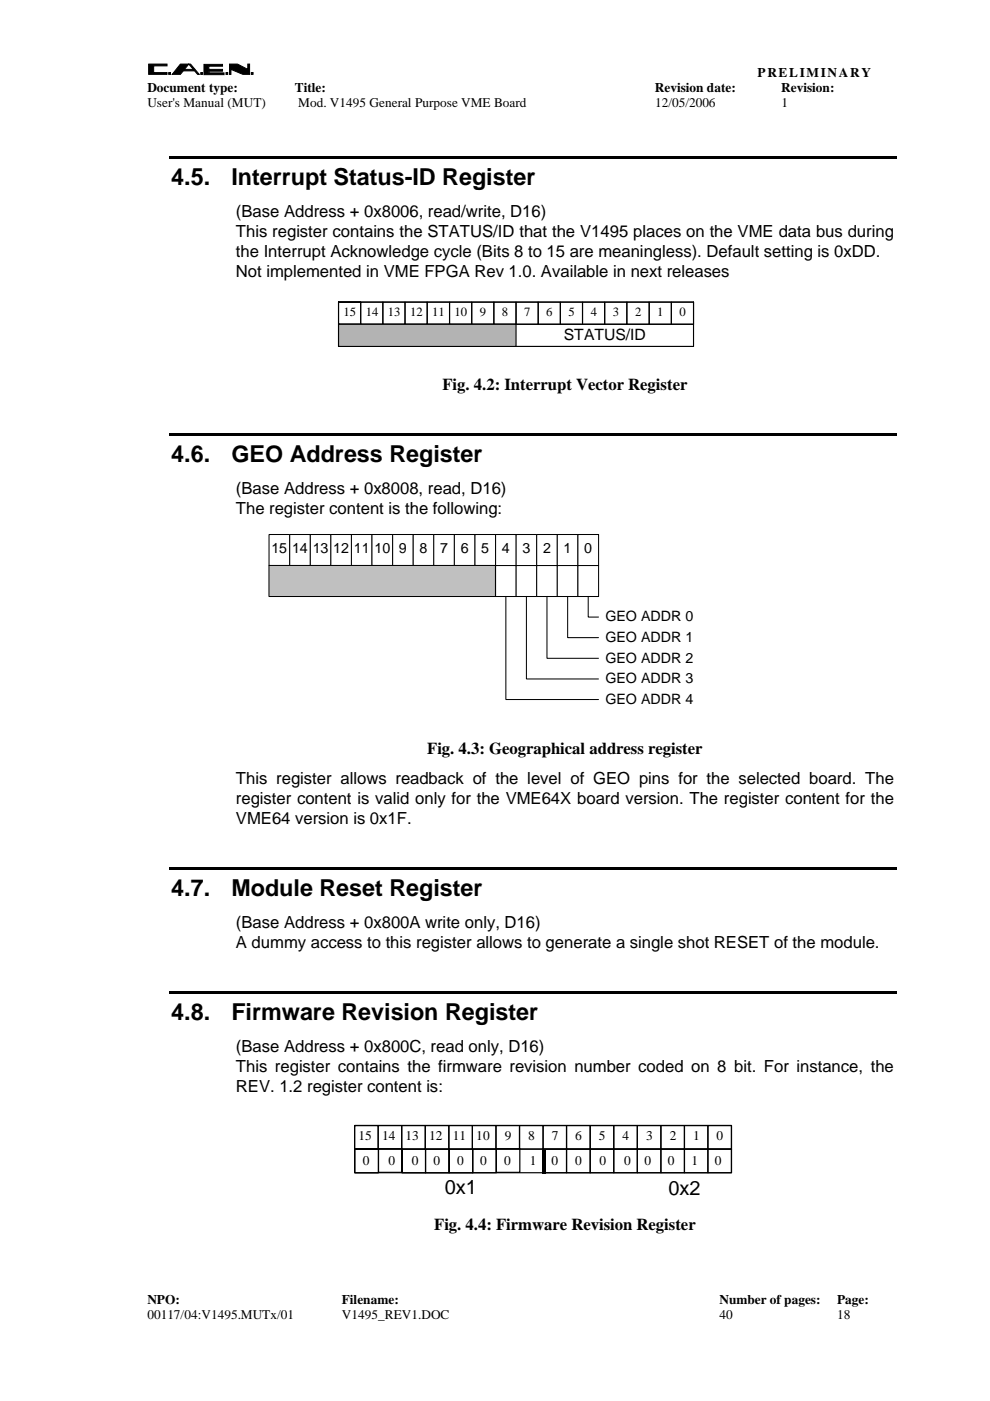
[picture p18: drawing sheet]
<svg xmlns="http://www.w3.org/2000/svg" width="210mm" height="297mm" viewBox="0 0 210 297" stroke-linecap="round" stroke-linejoin="round" font-family="sans-serif">
<defs><g id="words">
<g font-size="4.9">
<text x="36.3" y="39.3">4.5.</text>
<text x="49.1" y="39.3">Interrupt Status-ID Register</text>
<text x="36.3" y="98">4.6.</text>
<text x="49.1" y="98">GEO Address Register</text>
<text x="36.3" y="190.1">4.7.</text>
<text x="49.1" y="190.1">Module Reset Register</text>
<text x="36.3" y="216.3">4.8.</text>
<text x="49.1" y="216.3">Firmware Revision Register</text>
</g>
<g font-size="4.2">
<text x="94.3" y="253.2">0x1</text>
<text x="141.7" y="253.4">0x2</text>
</g>
<g font-size="3.5">
<text x="50" y="46">(Base Address + 0x8006, read/write, D16)</text>
<text x="50" y="50.2">This register contains the STATUS/ID that the V1495 places on the VME data bus during</text>
<text x="50" y="54.4">the Interrupt Acknowledge cycle (Bits 8 to 15 are meaningless). Default setting is 0xDD.</text>
<text x="50" y="58.7">Not implemented in VME FPGA Rev 1.0. Available in next releases</text>
<text x="93.8" y="82.6">Fig. 4.2: Interrupt Vector Register</text>
<text x="50" y="104.7">(Base Address + 0x8008, read, D16)</text>
<text x="50" y="108.9">The register content is the following:</text>
<text x="90.6" y="159.9">Fig. 4.3: Geographical address register</text>
<text x="50" y="166.2">This register allows readback of the level of GEO pins for the selected board. The</text>
<text x="50" y="170.4">register content is valid only for the VME64X board version. The register content for the</text>
<text x="50" y="174.6">VME64 version is 0x1F.</text>
<text x="50" y="196.7">(Base Address + 0x800A write only, D16)</text>
<text x="50" y="200.9">A dummy access to this register allows to generate a single shot RESET of the module.</text>
<text x="50" y="223">(Base Address + 0x800C, read only, D16)</text>
<text x="50" y="227.2">This register contains the firmware revision number coded on 8 bit. For instance, the</text>
<text x="50" y="231.4">REV. 1.2 register content is:</text>
<text x="92.1" y="260.8">Fig. 4.4: Firmware Revision Register</text>
</g>
<text font-size="3.3" x="119.6" y="72.1">STATUS/ID</text>
<g font-size="3">
<text x="57.6" y="117.3">15</text>
<text x="61.9" y="117.3">14</text>
<text x="66.3" y="117.3">13</text>
<text x="70.7" y="117.3">12</text>
<text x="75" y="117.3">11</text>
<text x="79.4" y="117.3">10</text>
<text x="84.6" y="117.3">9</text>
<text x="88.9" y="117.3">8</text>
<text x="93.3" y="117.3">7</text>
<text x="97.7" y="117.3">6</text>
<text x="102" y="117.3">5</text>
<text x="106.4" y="117.3">4</text>
<text x="110.8" y="117.3">3</text>
<text x="115.1" y="117.3">2</text>
<text x="119.5" y="117.3">1</text>
<text x="123.9" y="117.3">0</text>
<text x="128.4" y="131.8">GEO ADDR 0</text>
<text x="128.4" y="136.1">GEO ADDR 1</text>
<text x="128.4" y="140.5">GEO ADDR 2</text>
<text x="128.4" y="144.9">GEO ADDR 3</text>
<text x="128.4" y="149.3">GEO ADDR 4</text>
</g>
<g font-size="2.8">
<text x="160.6" y="16.3">PRELIMINARY</text>
<text x="31.2" y="19.6">Document type:</text>
<text x="31.2" y="22.7">User's Manual (MUT)</text>
<text x="62.5" y="19.6">Title:</text>
<text x="63.2" y="22.7">Mod. V1495 General Purpose VME Board</text>
<text x="138.9" y="19.6">Revision date:</text>
<text x="138.9" y="22.7">12/05/2006</text>
<text x="165.6" y="19.6">Revision:</text>
<text x="165.7" y="22.7">1</text>
<text x="76" y="241.7">15</text>
<text x="81" y="241.7">14</text>
<text x="86" y="241.7">13</text>
<text x="91" y="241.7">12</text>
<text x="96" y="241.7">11</text>
<text x="101" y="241.7">10</text>
<text x="107" y="241.8">9</text>
<text x="112" y="241.8">8</text>
<text x="117" y="241.8">7</text>
<text x="122" y="241.8">6</text>
<text x="127" y="241.8">5</text>
<text x="132" y="241.8">4</text>
<text x="137" y="241.8">3</text>
<text x="142" y="241.8">2</text>
<text x="146.9" y="241.8">1</text>
<text x="151.9" y="241.8">0</text>
<text x="76.9" y="247">0</text>
<text x="82.3" y="247">0</text>
<text x="87.3" y="247">0</text>
<text x="91.9" y="247">0</text>
<text x="96.9" y="247">0</text>
<text x="101.8" y="247">0</text>
<text x="106.9" y="247">0</text>
<text x="112.3" y="247">1</text>
<text x="116.9" y="247">0</text>
<text x="122" y="247">0</text>
<text x="127.1" y="247">0</text>
<text x="132.3" y="247">0</text>
<text x="136.6" y="247">0</text>
<text x="141.6" y="247">0</text>
<text x="146.6" y="247">1</text>
<text x="151.6" y="247">0</text>
<text x="31.2" y="276.5">NPO:</text>
<text x="31.2" y="279.7">00117/04:V1495.MUTx/01</text>
<text x="72.5" y="276.5">Filename:</text>
<text x="72.5" y="279.7">V1495_REV1.DOC</text>
<text x="152.5" y="279.7">40</text>
<text x="152.5" y="276.5">Number of pages:</text>
<text x="177.5" y="276.5">Page:</text>
<text x="177.5" y="279.7">18</text>
</g>
<g font-size="2.7">
<text x="72.8" y="67">15</text>
<text x="77.5" y="67">14</text>
<text x="82.3" y="67">13</text>
<text x="87" y="67">12</text>
<text x="91.7" y="67">11</text>
<text x="96.4" y="67">10</text>
<text x="101.7" y="67">9</text>
<text x="106.4" y="67">8</text>
<text x="111.1" y="67">7</text>
<text x="115.8" y="67">6</text>
<text x="120.6" y="67">5</text>
<text x="125.3" y="67">4</text>
<text x="130" y="67">3</text>
<text x="134.7" y="67">2</text>
<text x="139.4" y="67">1</text>
<text x="144.1" y="67">0</text>
</g>
</g></defs>
<g fill="#000" stroke="#000" stroke-width=".21">
<path d="M31.5 13.6h3.9v.4h-2.8v1.4h2.8v.4h-3.9z" fill-rule="evenodd"/>
<path d="M35.8 15.4h.4v.4h-.4z" fill-rule="evenodd"/>
<path d="M38.2 13.6h2.2l1.8 2.2h-.3l-1.9-2.2-1.8 2.2h-1.7z" fill-rule="evenodd"/>
<path d="M38.3 14.7h2.8v.3h-2.8z" fill-rule="evenodd"/>
<path d="M42.6 15.4h.3v.4h-.3z" fill-rule="evenodd"/>
<path d="M43.2 13.7h4v.3h-2.9v.7h2.9v.4h-2.9v.4h3.2v.3h-4.3z" fill-rule="evenodd"/>
<path d="M47.9 15.4h.4v.4h-.4z" fill-rule="evenodd"/>
<path d="M48.7 13.6h1.7l2.1 1.1v-1.1h.4v2.2h-1.4l-2.5-1.1v1.1h-.3z" fill-rule="evenodd"/>
<path d="M53.3 15.4h.4v.4h-.4z" fill-rule="evenodd"/>
</g>
<path d="M35.8 33.2h154.3v.5h-154.3zM35.8 91.9h154.3v.5h-154.3zM35.8 183.9h154.3v.5h-154.3zM35.8 210.2h154.3v.5h-154.3z" fill="#000"/>
<g fill="#fff" stroke="#000" stroke-width=".22">
<path d="M105.1 119.9h4.4v6.6h-4.4z" fill-rule="evenodd"/>
<path d="M109.4 119.9h4.4v6.6h-4.4z" fill-rule="evenodd"/>
<path d="M113.8 119.9h4.4v6.6h-4.4z" fill-rule="evenodd"/>
<path d="M118.2 119.9h4.3v6.6h-4.3z" fill-rule="evenodd"/>
<path d="M122.5 119.9h4.4v6.6h-4.4z" fill-rule="evenodd"/>
<path d="M57 113.3h4.4v6.6h-4.4z" fill-rule="evenodd"/>
<path d="M61.4 113.3h4.4v6.6h-4.4z" fill-rule="evenodd"/>
<path d="M65.8 113.3h4.4v6.6h-4.4z" fill-rule="evenodd"/>
<path d="M70.1 113.3h4.4v6.6h-4.4z" fill-rule="evenodd"/>
<path d="M74.5 113.3h4.4v6.6h-4.4z" fill-rule="evenodd"/>
<path d="M78.9 113.3h4.3v6.6h-4.3z" fill-rule="evenodd"/>
<path d="M83.2 113.3h4.4v6.6h-4.4z" fill-rule="evenodd"/>
<path d="M87.6 113.3h4.4v6.6h-4.4z" fill-rule="evenodd"/>
<path d="M92 113.3h4.4v6.6h-4.4z" fill-rule="evenodd"/>
<path d="M96.3 113.3h4.4v6.6h-4.4z" fill-rule="evenodd"/>
<path d="M100.7 113.3h4.4v6.6h-4.4z" fill-rule="evenodd"/>
<path d="M105.1 113.3h4.4v6.6h-4.4z" fill-rule="evenodd"/>
<path d="M109.4 113.3h4.4v6.6h-4.4z" fill-rule="evenodd"/>
<path d="M113.8 113.3h4.4v6.6h-4.4z" fill-rule="evenodd"/>
<path d="M118.2 113.3h4.3v6.6h-4.3z" fill-rule="evenodd"/>
<path d="M122.5 113.3h4.4v6.6h-4.4z" fill-rule="evenodd"/>
</g>
<path d="M57 119.9h48v6.5h-48z" fill="#c0c0c0"/>
<path d="M57 119.9h48.1v6.6h-48.1zM107.3 126.4v21.9h19.6M111.6 126.4v17.6h15.3M116 126.4v13.2h10.9M120.4 126.4v8.8h6.5M124.7 126.4v4.4h2.2" fill="none" stroke="#000" stroke-width=".22"/>
<g fill="none" stroke="#000" stroke-width=".24">
<path d="M71.8 64.1h4.7v4.6h-4.7zM71.8 64.1h75.2v9.3h-75.2zM71.8 68.7h75.2M76.5 64.1h4.7v4.6h-4.7zM81.2 64.1h4.7v4.6h-4.7zM85.9 64.1h4.7v4.6h-4.7zM90.6 64.1h4.7v4.6h-4.7zM95.3 64.1h4.7v4.6h-4.7zM100 64.1h4.7v4.6h-4.7zM104.7 64.1h4.7v4.6h-4.7zM109.4 64.1h4.7v4.6h-4.7zM114.1 64.1h4.7v4.6h-4.7z"/>
<path d="M118.8 64.1h4.7v4.6h-4.7zM123.5 64.1h4.7v4.6h-4.7zM128.2 64.1h4.7v4.6h-4.7zM132.9 64.1h4.7v4.6h-4.7zM137.6 64.1h4.7v4.6h-4.7zM142.3 64.1h4.7v4.6h-4.7z"/>
</g>
<path d="M71.8 68.7h37.6v4.7h-37.6z" fill-rule="evenodd" fill="#b3b3b3" stroke="#000" stroke-width=".24"/>
<g fill="none" stroke="#000" stroke-width=".25">
<path d="M75.2 238.6h5v5h-5zM75.2 238.6h79.9v10h-79.9zM80.2 238.6h5v5h-5zM85.2 238.6h5v5h-5zM90.2 238.6h5v5h-5zM95.2 238.6h5v5h-5zM100.2 238.6h5v5h-5zM105.2 238.6h5v5h-5zM110.2 238.6h4.9v5h-4.9zM115.1 238.6h5v5h-5zM120.1 238.6h5v5h-5zM125.1 238.6h5v5h-5z"/>
<path d="M130.1 238.6h5v5h-5zM135.1 238.6h5v5h-5zM140.1 238.6h5v5h-5zM145.1 238.6h5v5h-5zM150.1 238.6h5v5h-5zM75.2 243.6h79.9M75.2 243.6h5v5.1h-5zM80.2 243.5h5v5.1h-5zM85.2 243.6h5v5.1h-5zM90.2 243.6h5v5.1h-5zM95.2 243.6h5v5.1h-5zM100.2 243.6h5v5h-5z"/>
<path d="M105.2 243.5h5v5.1h-5zM115.1 243.6h5v5h-5zM120.1 243.6h5v5h-5zM125.1 243.6h5v5h-5zM130.1 243.6h5v5h-5zM135.1 243.6h5v5h-5zM140.1 243.6h5v5h-5zM145.1 243.6h5v5h-5zM150.1 243.6h5v5h-5z"/>
</g>
<path d="M114.9 243.8h.8v5.1h-.8z" fill="#000"/>
<use href="#words"/>
</svg>
